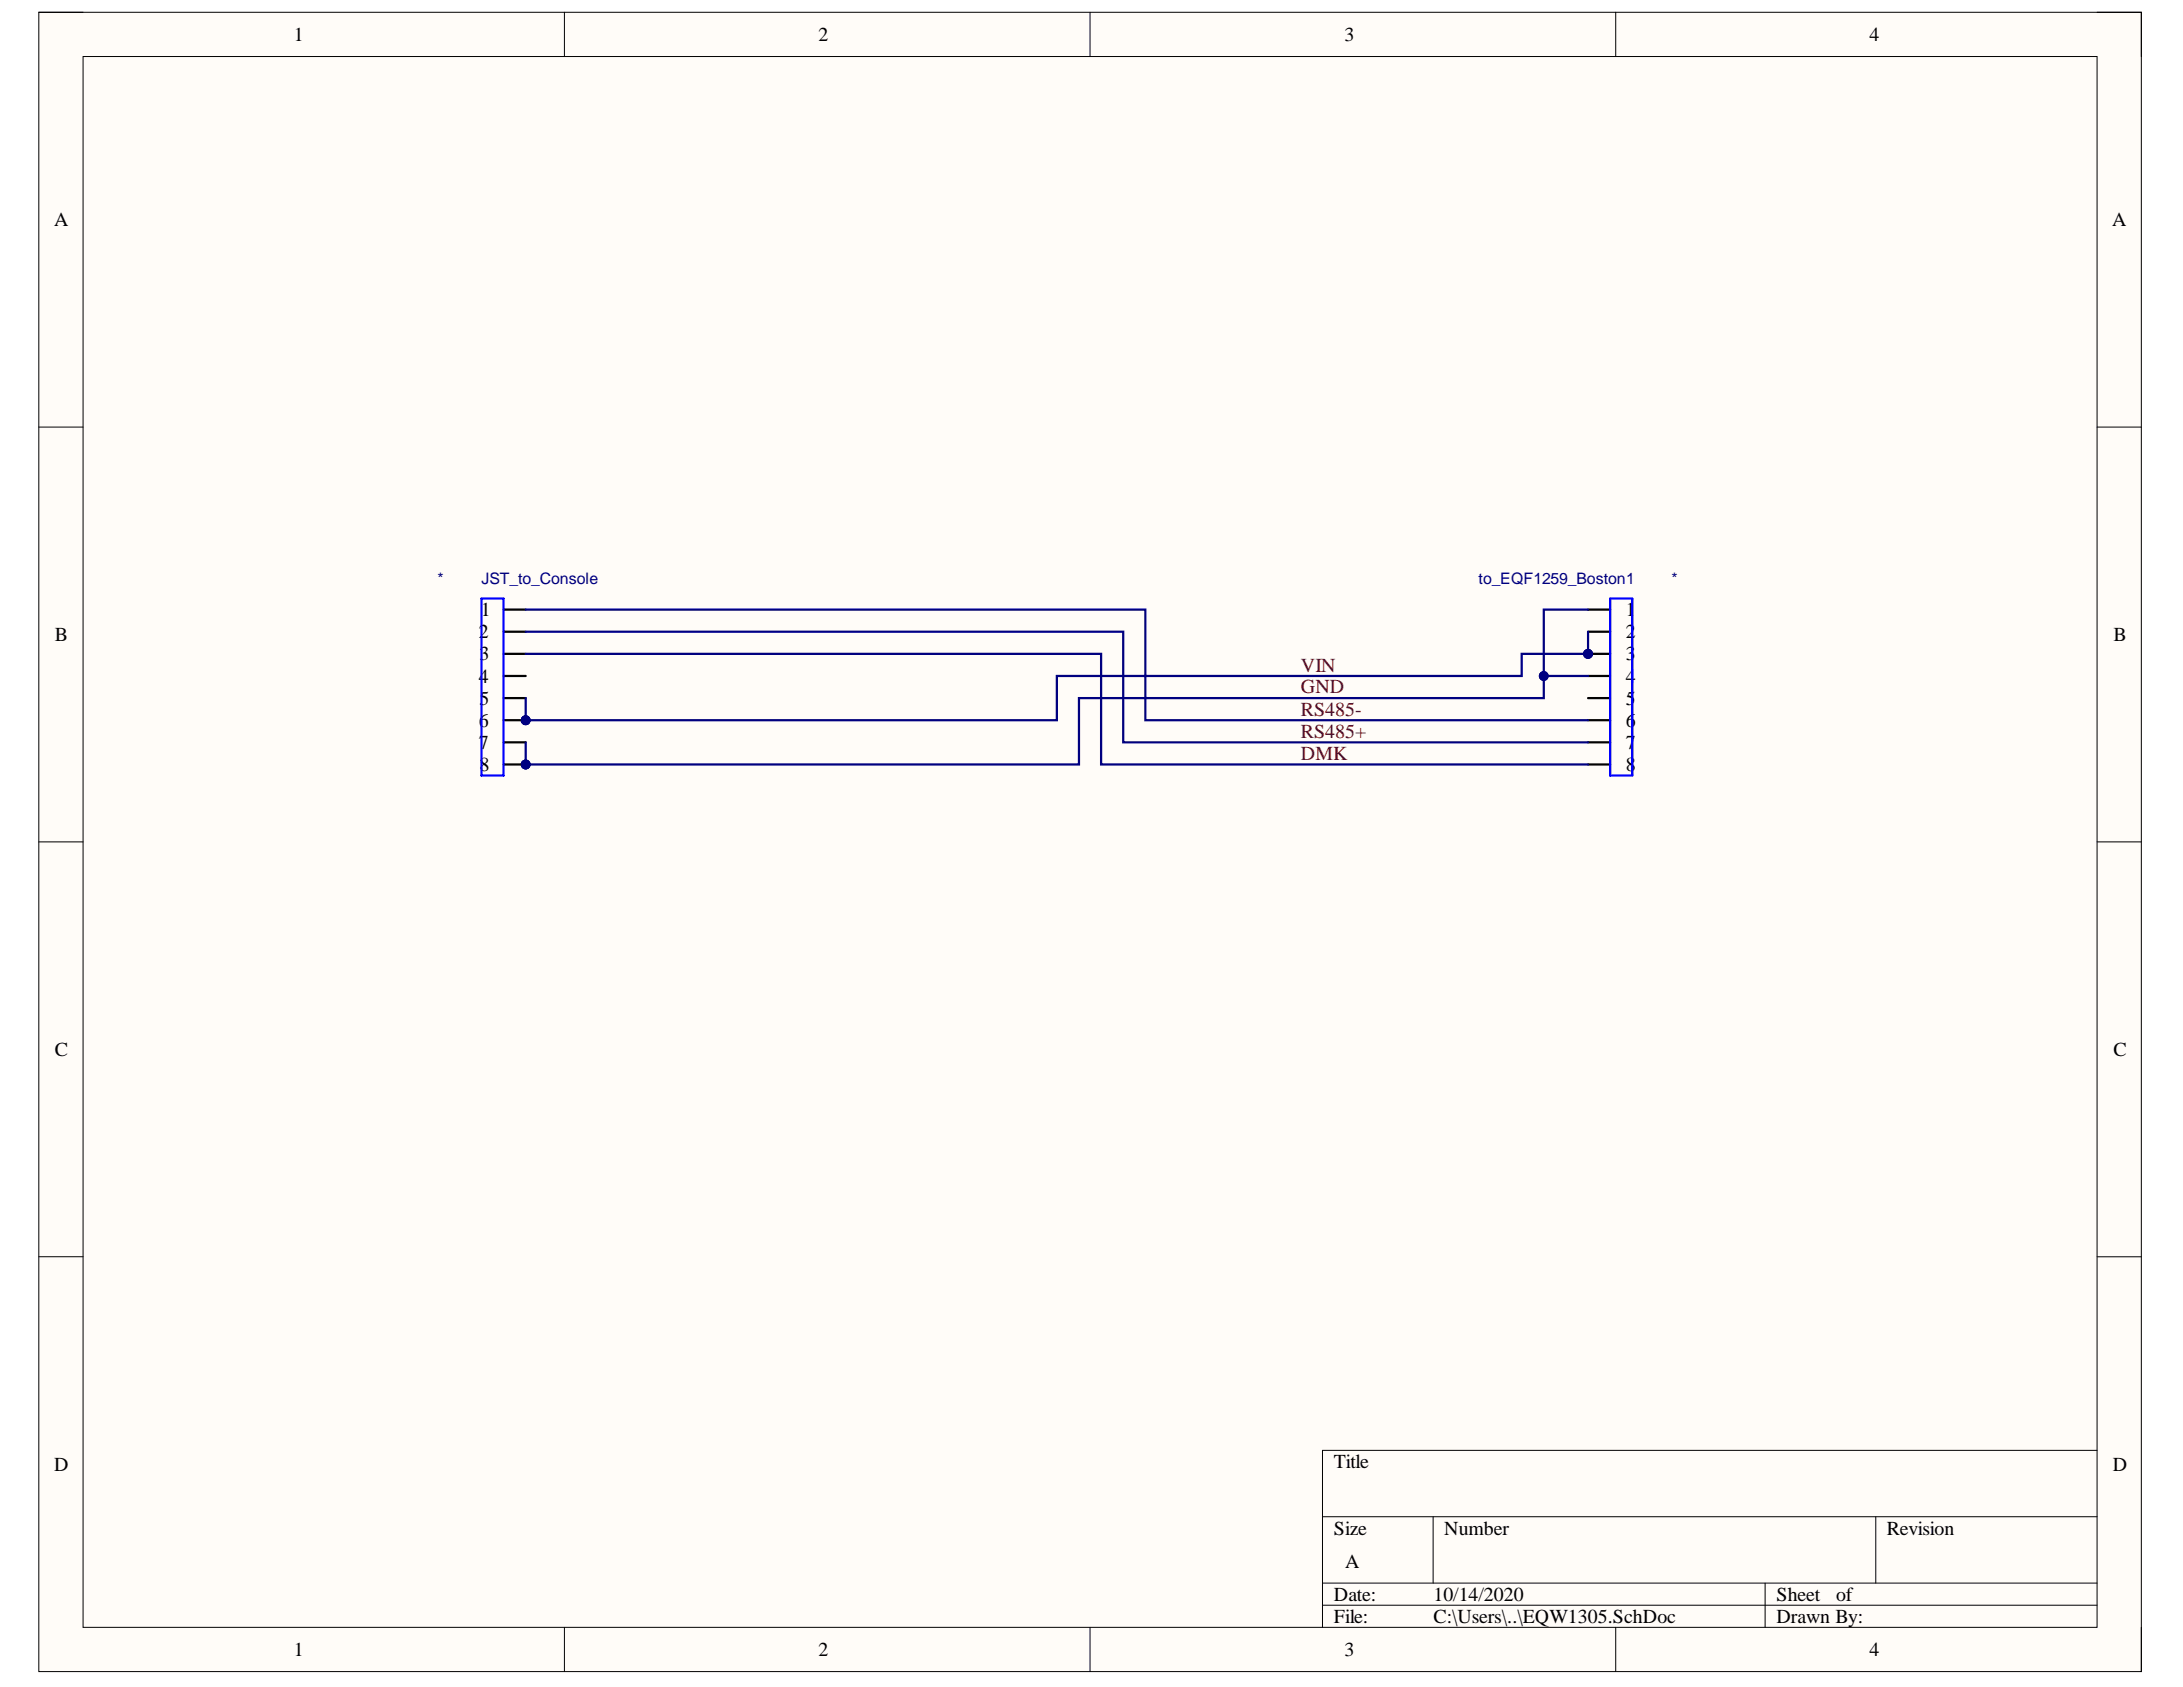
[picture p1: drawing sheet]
<svg xmlns="http://www.w3.org/2000/svg" width="279mm" height="216mm" viewBox="0 0 279 216" stroke-linecap="round" stroke-linejoin="round" font-family="sans-serif">
<defs><g id="words">
<g font-size="2.5">
<text x="37.6" y="5.2">1</text>
<text x="104.8" y="5.2">2</text>
<text x="172.1" y="5.2">3</text>
<text x="239.3" y="5.2">4</text>
<text x="6.9" y="29">A</text>
<text x="270.3" y="29">A</text>
<text x="7" y="82.1">B</text>
<text x="61.3" y="81.7">2</text>
<text x="61.6" y="78.8">1</text>
<text x="208.1" y="78.8">1</text>
<text x="208.1" y="81.7">2</text>
<text x="270.5" y="82.1">B</text>
<text x="61.3" y="87.4">4</text>
<text x="61.4" y="84.5">3</text>
<text x="208.1" y="84.5">3</text>
<text x="208.1" y="87.4">4</text>
<text x="61.3" y="93">6</text>
<text x="61.3" y="95.8">7</text>
<text x="61.4" y="90.2">5</text>
<text x="208.1" y="93">6</text>
<text x="208.1" y="95.8">7</text>
<text x="208.1" y="90.2">5</text>
<text x="61.4" y="98.7">8</text>
<text x="208.1" y="98.7">8</text>
<text x="7" y="135.1">C</text>
<text x="270.5" y="135.1">C</text>
<text x="6.9" y="188.2">D</text>
<text x="170.7" y="187.9">Title</text>
<text x="270.4" y="188.2">D</text>
<text x="170.7" y="196.4">Size</text>
<text x="184.8" y="196.4">Number</text>
<text x="241.5" y="196.4">Revision</text>
<text x="172.1" y="200.6">A</text>
<text x="170.7" y="204.9">Date:</text>
<text x="170.7" y="207.7">File:</text>
<text x="183.5" y="204.9">10/14/2020</text>
<text x="183.5" y="207.7">C:\Users\..\EQW1305.SchDoc</text>
<text x="227.4" y="204.9">Sheet</text>
<text x="227.4" y="207.7">Drawn By:</text>
<text x="235" y="204.9">of</text>
<text x="37.6" y="212">1</text>
<text x="104.8" y="212">2</text>
<text x="172.1" y="212">3</text>
<text x="239.3" y="212">4</text>
</g>
<g font-size="2.5" fill="#800000">
<text x="166.5" y="85.9">VIN</text>
<text x="166.5" y="88.7">GND</text>
<text x="166.5" y="91.6">RS485-</text>
<text x="166.5" y="94.5">RS485+</text>
<text x="166.5" y="97.3">DMK</text>
</g>
<g font-size="2" fill="#000080">
<text x="56" y="74.7">*</text>
<text x="61.6" y="74.7">JST_to_Console</text>
<text x="189.2" y="74.7">to_EQF1259_Boston1</text>
<text x="213.9" y="74.7">*</text>
</g>
</g></defs>
<path d="M5 1.6h269.1v212.3h-269.1z" fill-rule="evenodd" fill="#fffcf8"/>
<path d="M5 1.6h269.1v212.3h-269.1z" fill="none" stroke="#000" stroke-width=".13"/>
<path d="M10.6 7.2h257.8v201.1h-257.8z" fill-rule="evenodd" fill="#fffcf8"/>
<g fill="none" stroke="#000" stroke-width=".13">
<path d="M5 1.6h5.6M10.6 7.2h257.8v201.1h-257.8zM72.2 1.6v5.6M139.5 1.6v5.6M206.8 1.6v5.6M268.4 1.6h5.7v5.6M5 54.7h5.6M268.4 54.7h5.7M5 107.7h5.6M268.4 107.7h5.7M5 160.8h5.6M268.4 160.8h5.7"/>
<path d="M169.3 194.1h99.1M183.4 194.1v8.5M240.1 194.1v8.5M268.4 185.6h-99.1v22.7M72.2 208.3v5.6M139.5 208.3v5.6M169.3 202.6h99.1M169.3 205.4h99.1M206.8 208.3v5.6M225.9 202.6v5.7M274.1 208.3v5.6"/>
</g>
<circle cx="67.3" cy="92.2" r=".57" fill="#000080"/>
<circle cx="67.3" cy="92.2" r=".57" fill="none" stroke="#000080" stroke-width=".13"/>
<circle cx="67.3" cy="97.8" r=".57" fill="#000080"/>
<circle cx="67.3" cy="97.8" r=".57" fill="none" stroke="#000080" stroke-width=".13"/>
<path d="M64.5 92.2h2.8" fill="none" stroke="#000" stroke-width=".28"/>
<circle cx="67.3" cy="92.2" r=".57" fill="#000080"/>
<circle cx="67.3" cy="92.2" r=".57" fill="none" stroke="#000080" stroke-width=".13"/>
<path d="M64.5 78h2.8M64.5 95h2.8M64.5 83.7h2.8M64.5 86.5h2.8M64.5 89.3h2.8M64.5 97.8h2.8" fill="none" stroke="#000" stroke-width=".28"/>
<circle cx="67.3" cy="97.8" r=".57" fill="#000080"/>
<circle cx="67.3" cy="97.8" r=".57" fill="none" stroke="#000080" stroke-width=".13"/>
<path d="M64.5 80.8h2.8" fill="none" stroke="#000" stroke-width=".28"/>
<path d="M61.6 76.6h2.9v22.7h-2.9z" fill="none" stroke="#00f" stroke-width=".28"/>
<circle cx="203.2" cy="83.7" r=".57" fill="#000080"/>
<circle cx="203.2" cy="83.7" r=".57" fill="none" stroke="#000080" stroke-width=".13"/>
<path d="M203.3 92.2h2.8M203.3 95h2.8M203.3 83.7h2.8" fill="none" stroke="#000" stroke-width=".28"/>
<circle cx="203.2" cy="83.7" r=".57" fill="#000080"/>
<circle cx="203.2" cy="83.7" r=".57" fill="none" stroke="#000080" stroke-width=".13"/>
<path d="M203.3 78h2.8M203.3 86.5h2.8M203.3 89.3h2.8M203.3 97.8h2.8M203.3 80.8h2.8" fill="none" stroke="#000" stroke-width=".28"/>
<path d="M206.1 76.6h2.8v22.7h-2.8z" fill="none" stroke="#00f" stroke-width=".28"/>
<path d="M67.3 78h79.3v14.2h56.7M203.3 78h-5.7v8.5M67.3 80.8h76.5v14.2h59.5M67.3 83.7h73.6v14.1h62.4" fill="none" stroke="#000080" stroke-width=".28"/>
<circle cx="197.6" cy="86.5" r=".57" fill="#000080"/>
<circle cx="197.6" cy="86.5" r=".57" fill="none" stroke="#000080" stroke-width=".13"/>
<path d="M203.3 86.5h-5.7v2.8h-59.5v8.5h-70.8v-2.8" fill="none" stroke="#000080" stroke-width=".28"/>
<circle cx="67.3" cy="97.8" r=".57" fill="#000080"/>
<circle cx="67.3" cy="97.8" r=".57" fill="none" stroke="#000080" stroke-width=".13"/>
<circle cx="197.6" cy="86.5" r=".57" fill="#000080"/>
<circle cx="197.6" cy="86.5" r=".57" fill="none" stroke="#000080" stroke-width=".13"/>
<path d="M203.3 80.8v2.9h-8.5v2.8h-59.5v5.7h-68v-2.9" fill="none" stroke="#000080" stroke-width=".28"/>
<circle cx="67.3" cy="92.2" r=".57" fill="#000080"/>
<circle cx="67.3" cy="92.2" r=".57" fill="none" stroke="#000080" stroke-width=".13"/>
<circle cx="203.2" cy="83.7" r=".57" fill="#000080"/>
<circle cx="203.2" cy="83.7" r=".57" fill="none" stroke="#000080" stroke-width=".13"/>
<use href="#words"/>
</svg>
